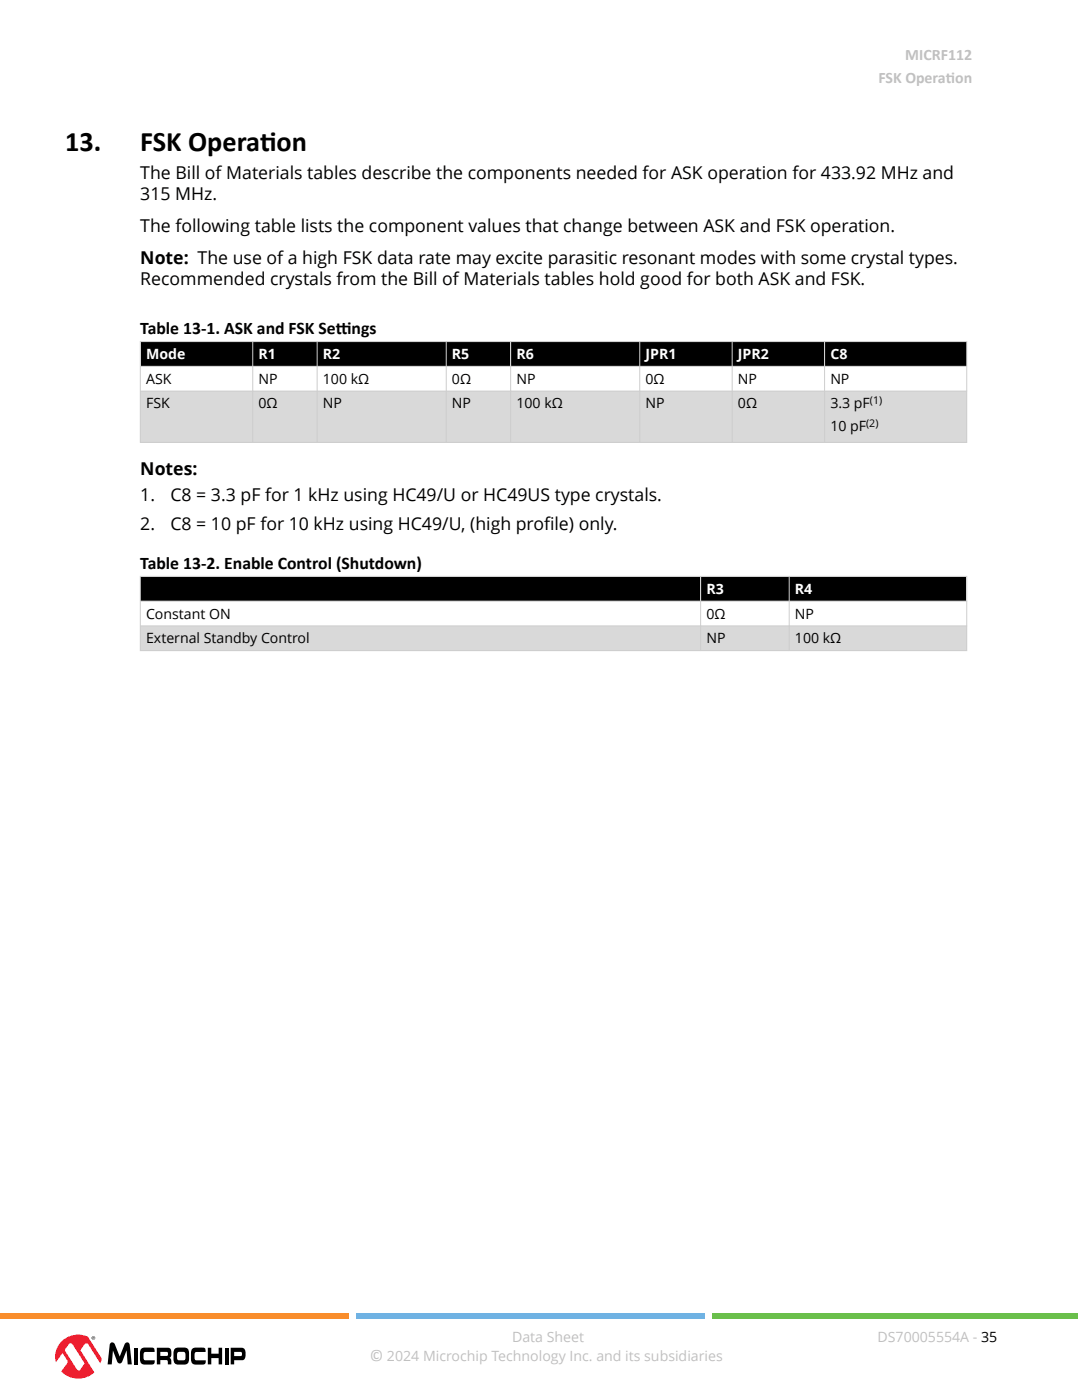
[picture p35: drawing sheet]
<svg xmlns="http://www.w3.org/2000/svg" width="216mm" height="279mm" viewBox="0 0 216 279" stroke-linecap="round" stroke-linejoin="round" font-family="sans-serif">
<defs><g id="words">
<g font-size="5.6">
<text x="13" y="30.2">13.</text>
<text x="28" y="30.2">FSK Operat</text>
<text x="51.9" y="30.2">ion</text>
</g>
<g font-size="3.5">
<text x="28" y="35.7">The Bill of Materials tables describe the components needed for ASK operation for 433.92 MHz and</text>
<text x="28" y="39.9">315 MHz.</text>
<text x="28" y="46.3">The following table lists the component values that change between ASK and FSK operation.</text>
<text x="28" y="52.6">Note: The use of a high FSK data rate may excite parasitic resonant modes with some crystal types.</text>
<text x="28" y="56.8">Recommended crystals from the Bill of Materials tables hold good for both ASK and FSK.</text>
<text x="28" y="66.7">Table 13-1. ASK and FSK Set</text>
<text x="67" y="66.7">t</text>
<text x="67" y="66.7">ings</text>
<text x="28" y="94.8">Notes:</text>
<text x="28" y="100.1">1.</text>
<text x="34" y="100.1">C8 = 3.3 pF for 1 kHz using HC49/U or HC49US type crystals.</text>
<text x="28" y="105.8">2.</text>
<text x="34" y="105.8">C8 = 10 pF for 10 kHz using HC49/U, (high prof</text>
<text x="108.6" y="105.8">ile) only.</text>
<text x="28" y="113.5">Table 13-2. Enable Control (Shutdown)</text>
</g>
<g font-size="3.2" fill="#c0c0c0">
<text x="175.3" y="16.6">FSK Operat</text>
<text x="180.6" y="12">MICRF112</text>
<text x="188.7" y="16.6">ion</text>
<text x="73.8" y="271.7">©</text>
</g>
<g font-size="2.8" fill="#fff">
<text x="29.1" y="71.6">Mode</text>
<text x="51.6" y="71.6">R1</text>
<text x="64.4" y="71.6">R2</text>
<text x="90.2" y="71.6">R5</text>
<text x="103" y="71.6">R6</text>
<text x="128.8" y="71.6">JPR1</text>
<text x="147.2" y="71.6">JPR2</text>
<text x="165.7" y="71.6">C8</text>
<text x="140.9" y="118.5">R3</text>
<text x="158.6" y="118.5">R4</text>
</g>
<g font-size="2.8">
<text x="29.1" y="76.6">ASK</text>
<text x="51.6" y="76.6">NP</text>
<text x="64.4" y="76.6">100 kΩ</text>
<text x="90.2" y="76.6">0Ω</text>
<text x="103" y="76.6">NP</text>
<text x="128.8" y="76.6">0Ω</text>
<text x="147.2" y="76.6">NP</text>
<text x="165.7" y="76.6">NP</text>
<text x="29.1" y="81.5">FSK</text>
<text x="51.6" y="81.5">0Ω</text>
<text x="64.4" y="81.5">NP</text>
<text x="90.2" y="81.5">NP</text>
<text x="103" y="81.5">100 kΩ</text>
<text x="128.8" y="81.5">NP</text>
<text x="147.2" y="81.5">0Ω</text>
<text x="165.7" y="81.5">3.3 pF</text>
<text x="165.7" y="86.1">10 pF</text>
<text x="29.1" y="123.4">Constant ON</text>
<text x="140.9" y="123.4">0Ω</text>
<text x="158.6" y="123.4">NP</text>
<text x="29.1" y="128.4">External Standby Control</text>
<text x="140.9" y="128.4">NP</text>
<text x="158.6" y="128.4">100 kΩ</text>
</g>
<g font-size="2.8" fill="#c0c0c0">
<text x="102.2" y="267.7">Data Sheet</text>
<text x="175.1" y="267.7">DS70005554A - 35</text>
<text x="77.2" y="271.7">2024 Microchip Technology Inc. and its subsidiaries</text>
</g>
<g font-size="2.1">
<text x="173.6" y="80.6">(1)</text>
<text x="172.8" y="85.2">(2)</text>
</g>
</g></defs>
<path d="M28 78h164.9v10.3h-164.9z" fill-rule="evenodd" fill="#d9d9d9"/>
<g fill="#000">
<path d="M28.1 68.3h22.2v4.7h-22.2z" fill-rule="evenodd"/>
<path d="M50.5 68.3h12.7v4.7h-12.7z" fill-rule="evenodd"/>
<path d="M63.4 68.3h25.6v4.7h-25.6z" fill-rule="evenodd"/>
<path d="M89.1 68.3h12.7v4.7h-12.7z" fill-rule="evenodd"/>
<path d="M102 68.3h25.6v4.7h-25.6z" fill-rule="evenodd"/>
<path d="M127.7 68.3h18.3v4.7h-18.3z" fill-rule="evenodd"/>
<path d="M146.2 68.3h18.2v4.7h-18.2z" fill-rule="evenodd"/>
<path d="M164.6 68.3h28.2v4.7h-28.2z" fill-rule="evenodd"/>
</g>
<g fill="none" stroke="#cdcdcd" stroke-width=".2">
<path d="M27.9 68.2h165.1M27.9 73.1h165.1M27.9 78h165.1M28 68.1v20.3M50.4 68.1v20.3M63.3 68.1v20.3M89 68.1v20.3M101.9 68.1v20.3M127.7 68.1v20.3M146.1 68.1v20.3M164.5 68.1v20.3M192.9 68.1v20.3"/>
<path d="M27.9 88.3h165.1"/>
</g>
<path d="M28 120h164.9v4.9h-164.9z" fill-rule="evenodd" fill="#fff"/>
<path d="M28 124.9h164.9v4.9h-164.9z" fill-rule="evenodd" fill="#d9d9d9"/>
<g fill="#000">
<path d="M28.1 115.1h111.6v4.8h-111.6z" fill-rule="evenodd"/>
<path d="M139.9 115.1h17.5v4.8h-17.5z" fill-rule="evenodd"/>
<path d="M157.6 115.1h35.2v4.8h-35.2z" fill-rule="evenodd"/>
</g>
<path d="M27.9 115h165.1M27.9 120h165.1M28 114.9v15M139.8 114.9v15M157.5 114.9v15M192.9 114.9v15M27.9 124.9h165.1M27.9 129.8h165.1" fill="none" stroke="#cdcdcd" stroke-width=".2"/>
<g fill="#000">
<path d="M22.1 268a.56 .56 0 0 1 .8 .3l1 2.4 .9-2.4a.53 .53 0 0 1 .5-.4 .53 .53 0 0 1 .5 .3l.5 4.1h-.8l-.2-2.8-.9 2.2a.52 .52 0 0 1-.5 .4 .52 .52 0 0 1-.5-.4l-.9-2.2-.2 2.8h-.8l.4-3.9zM26.7 269h.8v3.3h-.8zM28.3 269.1l1.9-.2 .5 .2 .1 .7-2 .1-.1 .3-.1 .6 .2 .6 2.1 .1-.1 .6a3.1 3.1 0 0 1-2.5 .1 2.15 2.15 0 0 1-.4-2.1l.1-.5zM38.5 269.1l1.9-.2 .5 .2 .1 .7-2 .1-.2 .3v.6l.2 .6 2.1 .1-.1 .6a3.1 3.1 0 0 1-2.5 .1 3.1 3.1 0 0 1 0-3.1zM41.5 269h.7v1.2h1.4v-1.2h.7v3.3h-.7v-1.3h-1.4v1.3h-.7zM44.8 269h.8v3.3h-.8z"/>
<path d="M31.3 269v3.3h.7v-.9l1.4 .1 .1 .8h.7a1.01 1.01 0 0 0-.4-1.3 1.44 1.44 0 0 0 0-2zM32 269.8h1.4l.1 .7-.2 .1h-1.3z"/>
<path d="M35 269.1l1.7-.2a.93 .93 0 0 1 1 1.2 2.15 2.15 0 0 1-.4 2.1l-1.7 .1a.93 .93 0 0 1-1-1.2 2.15 2.15 0 0 1 .4-2zM35.4 270v1.3a1.55 1.55 0 0 0 1.4 .1l.2-.3v-.6a.49 .49 0 0 0-.4-.7h-.8z"/>
<path d="M46 269v3.3h.7v-.8h1.7a1.39 1.39 0 0 0 .6-1.8 .75 .75 0 0 0-.8-.7zM46.7 269.8h1.3a.47 .47 0 0 1 .3 .4 .47 .47 0 0 1-.2 .4h-1.4z"/>
</g>
<path d="M12.1 267.9a4.8 4.8 0 0 1 4.9-1.3l3.2 4.7a4.6 4.6 0 0 1-5.2 3.8 4.6 4.6 0 0 1-3.9-5.1l.2-.8z" fill="#fff"/>
<path d="M12.1 267.9a4.2 4.2 0 0 0-.9 4l1.3-1.9 .9 1.4a.55 .55 0 0 1-.1 .8l-1.1 1.5a4.8 4.8 0 0 0 6.6 .2l-2.8-4.4 .3-.4a1.55 1.55 0 0 1 1-1l.4 .3 2.3 3.7 .3-1-2.8-4.3a4.7 4.7 0 0 0-5.4 1.1zM13.7 268.3l.3-.2 .4 .1 2.4 3.7a1.28 1.28 0 0 1-.6 1.1l-.5 .5-.4-.2-2.4-3.9z" fill="#ed1c2e"/>
<path d="M18.3 267a.36 .36 0 0 1 .7 0 .36 .36 0 0 1-.7 0zM18.3 267a.3 .3 0 0 0 .6 0 .3 .3 0 0 0-.6 0zM18.5 266.8h.3v.4l-.2-.2-.1 .2zM18.6 266.9l.1 .1z" fill="#000"/>
<path d="M0 262h69.6v1.1h-69.6z" fill="#f98d2b"/>
<path d="M71 262h69.6v1.1h-69.6z" fill="#6fb2e3"/>
<path d="M142.1 262h72.9v1.1h-72.9z" fill="#6abf4b"/>
<use href="#words"/>
</svg>
